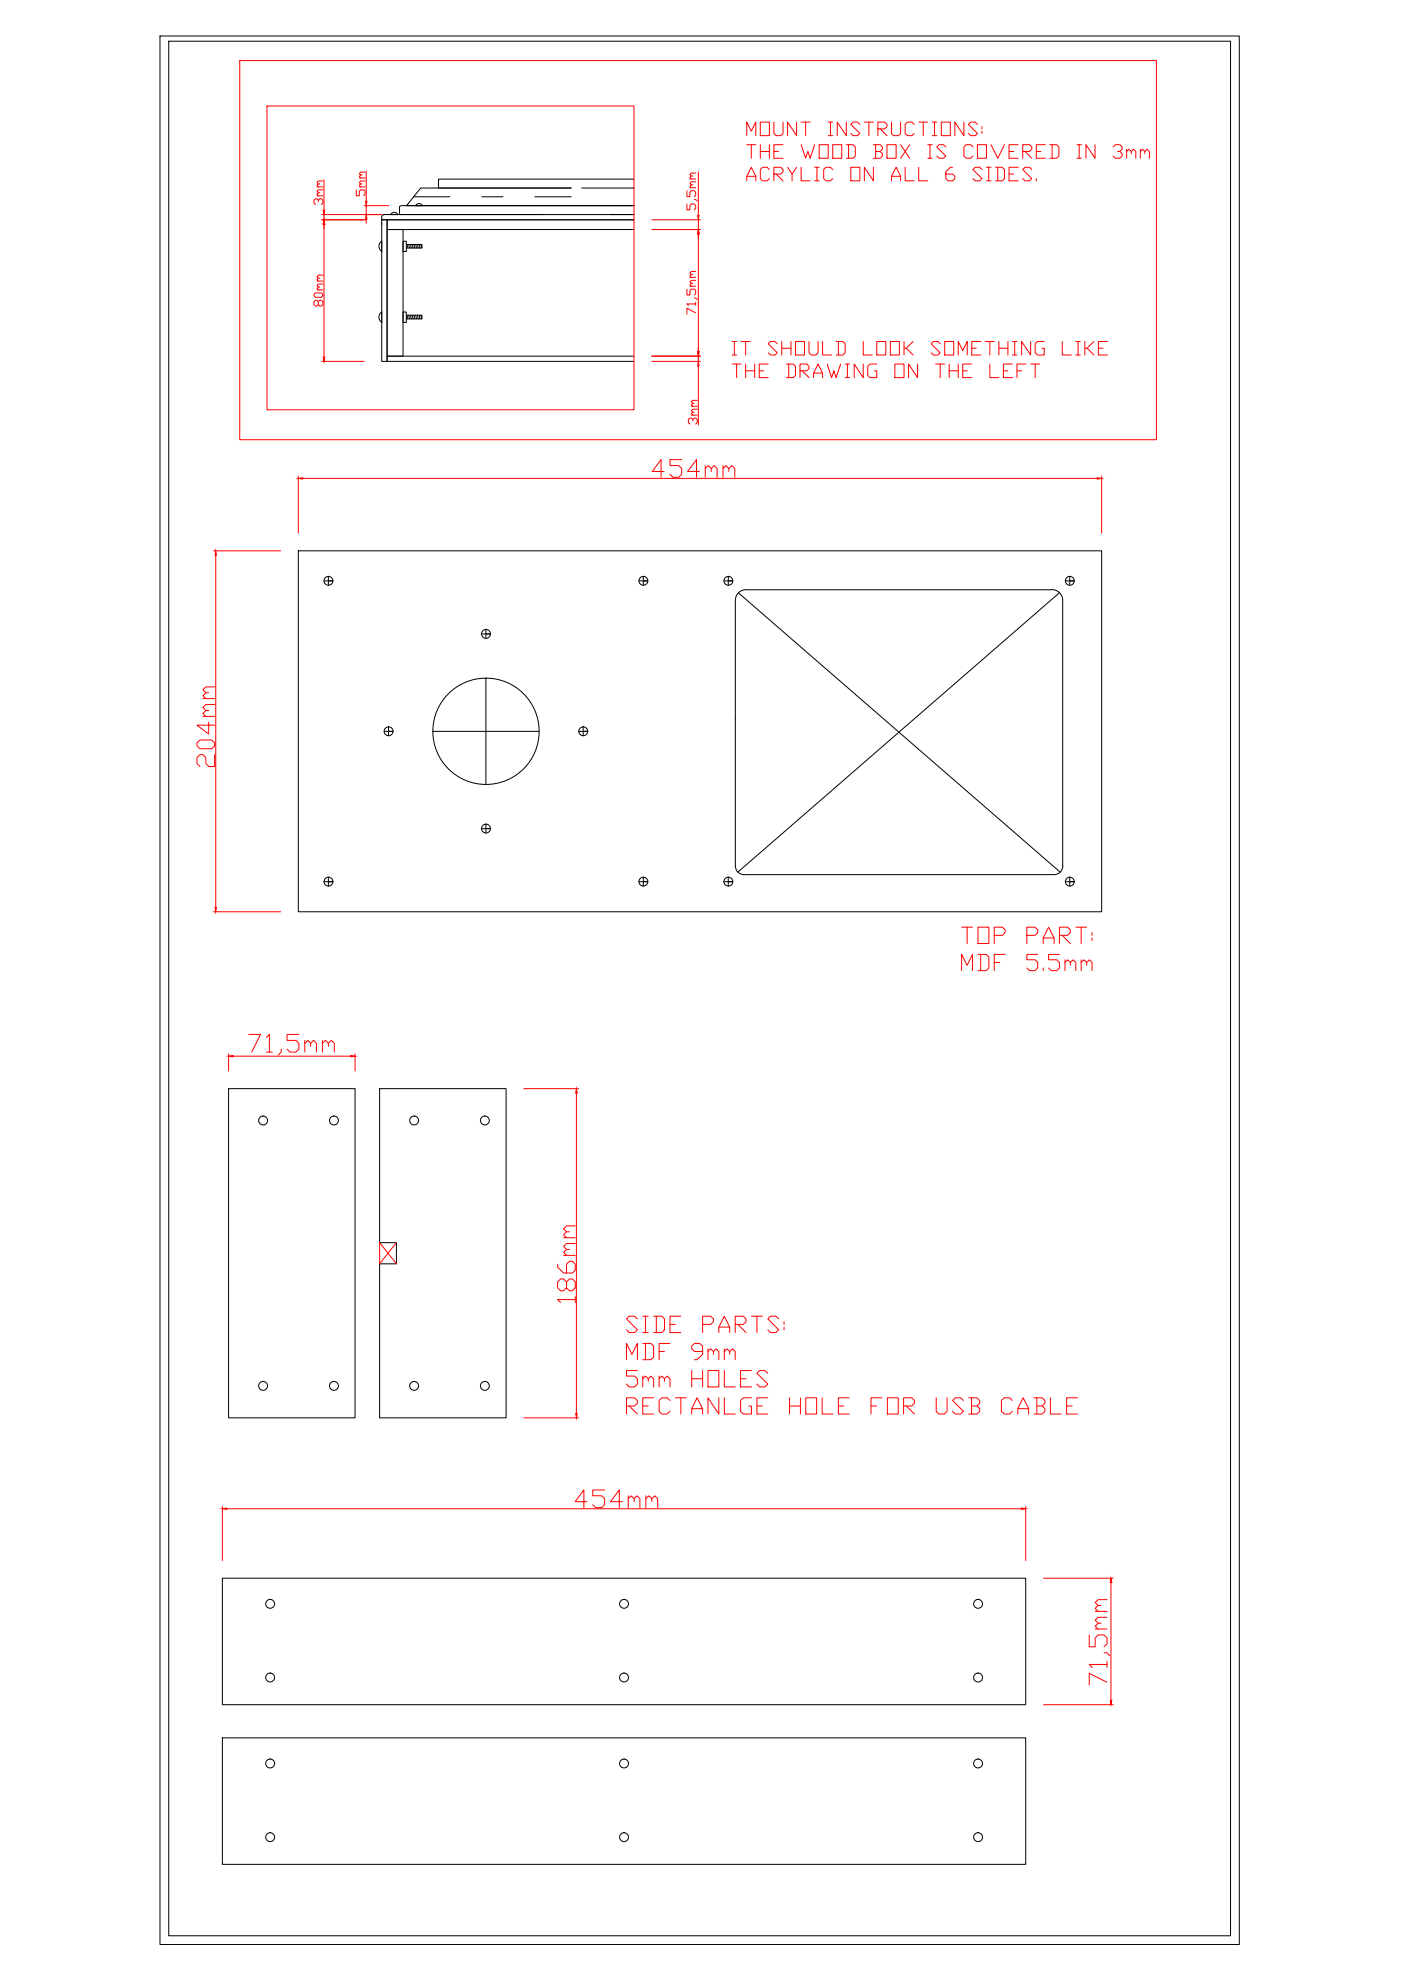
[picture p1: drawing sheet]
<svg xmlns="http://www.w3.org/2000/svg" width="420mm" height="594mm" viewBox="0 0 420 594" stroke-linecap="round" stroke-linejoin="round" font-family="sans-serif">
<g fill="none" stroke="#000" stroke-width=".3">
<path d="M48 10.8h323.7v572.3h-323.7zM50.6 12.4h318.4v568.1h-318.4zM124.1 59h10.8M144.5 59h6.3M160.4 59h10.9M174.5 56.4h15.6M190.1 53.7h-58.6v2.7h39.8h-45.1l-4.3 5.3h68.2h-69.8l-.5 .2v2.4h43M114.5 65.9h1.6v42.5h-1.6zM114.5 67v.3M114.5 72.3a1.88 1.88 0 0 0 0 3.1v-3.1M116.1 68.8h4.8v38h-4.8zM119.3 64.3a1.21 1.21 0 0 0-2.1 0"/>
<path d="M120.9 72.3h.9v3.1h-.9zM121.8 73.3h4.7v1.1h-4.7M122.1 73.3l.2 1.1M122.6 73.3l.2 1.1M123.1 73.3l.3 1.1M123.6 73.3l.3 1.1M124.1 73.3l.3 1.1M124.6 61.7h2.1M124.6 73.3l.3 1.1M125.2 73.3l.2 1.1M125.7 73.3l.3 1.1M126.2 73.3l.3 1.1"/>
<path d="M126.7 61.7a1.21 1.21 0 0 0-2.1 0M190.1 64.3h-75.1l-.5 .6v1h75.6h-74v2.9h74M114.5 96.7a1.84 1.84 0 0 1 0-3.1v3.1M120.9 93.6h.9v3.1h-.9zM121.8 94.5h4.7v1.1h-4.7M122.1 94.5l.2 1.1M122.6 94.5l.2 1.1M123.1 94.5l.3 1.1M123.6 94.5l.3 1.1M124.1 94.5l.3 1.1M124.6 94.5l.3 1.1M125.2 94.5l.2 1.1"/>
<path d="M125.7 94.5l.3 1.1M126.2 94.5l.3 1.1M190.1 106.8h-74v1.6h74M89.5 165.2h240.9v108.2h-240.9zM97.2 174.2h2.6M98.5 172.9v2.6M191.6 174.2h2.6M192.9 172.9v2.6M217.1 174.2h2.6M218.4 172.9v2.6M221.5 177.8l96.4 83.7M223.7 176.9l91.7-.1a3.2 3.2 0 0 1 3.3 3.2v79.6a2.54 2.54 0 0 1-2.6 2.7"/>
<path d="M223.7 176.8a3.2 3.2 0 0 0-3.2 3.2v79.6a2.6 2.6 0 0 0 2.7 2.7M317.7 177.8l-96.4 83.7M319.5 174.2h2.6M320.8 172.9v2.6M144.4 190.1h2.6M145.7 188.8v2.6M115.2 219.3h2.7M116.5 218v2.6M129.8 219.3h31.8M145.7 203.4v31.8M173.6 219.3h2.6M174.9 218v2.6"/>
<path d="M144.4 248.5h2.6M145.7 247.2v2.6M97.2 264.4h2.6M98.5 263.1v2.6M191.6 264.4h2.6M192.9 263.1v2.6M217.1 264.4h2.6M218.4 263.1v2.6M223.2 262.3h92.8M319.5 264.4h2.6M320.8 263.1v2.6M68.6 326.5h37.9v98.7h-37.9z"/>
<path d="M113.8 326.5h38v98.7h-38v-46.2h5.1v-6.3h-5.1zM66.7 473.3h240.9v37.9h-240.9zM66.7 521.2h240.9v37.9h-240.9z"/>
<circle cx="98.5" cy="174.2" r="1.33"/>
<circle cx="192.9" cy="174.2" r="1.33"/>
<circle cx="218.4" cy="174.2" r="1.33"/>
<circle cx="320.8" cy="174.2" r="1.33"/>
<circle cx="145.7" cy="190.1" r="1.33"/>
<circle cx="116.5" cy="219.3" r="1.33"/>
<circle cx="145.7" cy="219.3" r="15.9"/>
<circle cx="174.9" cy="219.3" r="1.33"/>
<circle cx="145.7" cy="248.5" r="1.33"/>
<circle cx="98.5" cy="264.4" r="1.33"/>
<circle cx="192.9" cy="264.4" r="1.33"/>
<circle cx="218.4" cy="264.4" r="1.33"/>
<circle cx="320.8" cy="264.4" r="1.33"/>
<circle cx="78.9" cy="336" r="1.33"/>
<circle cx="100.2" cy="336" r="1.33"/>
<circle cx="124.2" cy="336" r="1.33"/>
<circle cx="145.4" cy="336" r="1.33"/>
<circle cx="78.9" cy="415.6" r="1.33"/>
<circle cx="100.2" cy="415.6" r="1.33"/>
<circle cx="124.2" cy="415.6" r="1.33"/>
<circle cx="145.4" cy="415.6" r="1.33"/>
<circle cx="81" cy="481" r="1.33"/>
<circle cx="187.1" cy="481" r="1.33"/>
<circle cx="293.3" cy="481" r="1.33"/>
<circle cx="81" cy="503.1" r="1.33"/>
<circle cx="187.1" cy="503.1" r="1.33"/>
<circle cx="293.3" cy="503.1" r="1.33"/>
<circle cx="81" cy="528.8" r="1.33"/>
<circle cx="187.1" cy="528.8" r="1.33"/>
<circle cx="293.3" cy="528.8" r="1.33"/>
<circle cx="81" cy="550.9" r="1.33"/>
<circle cx="187.1" cy="550.9" r="1.33"/>
<circle cx="293.3" cy="550.9" r="1.33"/>
</g>
<g fill="none" stroke="#f00" stroke-width=".3">
<path d="M71.9 18.2h274.9v113.7h-274.9zM80.1 31.8h110v91.1h-110zM228 36.6h2.7v4.1h-2.7zM232.1 36.6v3.4l.7 .7h1.4l.6-.7v-3.4M238.9 36.6v4.1l-2.7-4.1v4.1M240.3 36.6h2.7M241.6 36.6v4.1M248.4 36.6h1.3M249.1 36.6v4.1M253.8 36.6v4.1l-2.7-4.1v4.1M257.9 37.3l-.7-.7h-1.4l-.6 .7 2.7 2.7-.7 .7h-1.4l-.6-.7M259.2 36.6h2.7"/>
<path d="M260.6 36.6v4.1M263.3 38.7h2l.7-.7v-.7l-.7-.7h-2v4.1M264 38.7l2 2M267.3 36.6v3.4l.7 .7h1.4l.7-.7v-3.4M274.2 37.3l-.7-.7h-1.4l-.6 .7v2.7l.6 .7h1.4l.7-.7M275.5 36.6h2.7M276.9 36.6v4.1M279.6 36.6h1.3M280.3 36.6v4.1M282.3 36.6h2.7v4.1h-2.7zM289.1 36.6v4.1l-2.7-4.1v4.1M293.1 37.3l-.6-.7h-1.4l-.7 .7 2.7 2.7-.6 .7h-1.4l-.7-.7"/>
<path d="M294.5 38v.7M294.5 39.3v.7M95.1 58.7h1.7M95.1 56h1.7M95.9 57.8h-.4l-.4 .5 .4 .4M95.9 55.2h-.4l-.4 .4 .4 .4M96.8 56.9h-1.3l-.4 .5 .4 .4M96.8 54.3h-1.3l-.4 .4 .4 .5M97.2 53.9v9.1M106.9 56.9v1.8h.9v-1.3l.4-.5h.9l.4 .5v.9l-.4 .4M107.8 56h1.7M107.8 53.4h1.7"/>
<path d="M108.6 55.2h-.4l-.4 .4 .4 .4M108.6 52.5h-.4l-.4 .5 .4 .4M109.5 54.3h-1.3l-.4 .4 .4 .5M109.5 51.6h-1.3l-.4 .5 .4 .4M109.8 51.3v9.1M206 57.2v1.8h.9v-1.3l.4-.5h.9l.4 .5v.8l-.4 .5M206.9 56.3h1.7M206.9 53.7h1.7M207.8 55.4h-.5l-.4 .5 .4 .4M207.8 52.8h-.5l-.4 .4 .4 .5M208.2 59.9h.4l.5 .4M208.6 54.5h-1.3l-.4 .5 .4 .4"/>
<path d="M208.6 51.9h-1.3l-.4 .4 .4 .5M209.4 51.6v13M224 40.7v-4.1l1.3 2.7 1.4-2.7v4.1M224 54.2v-1.3l1.3-2.7 1.4 2.7v1.3M224 43.4h2.7M224 52.9h2.7M225.3 43.4v4.1M228 43.4v4.1M228 45.4h2.7M230.7 50.8l-.6-.6h-1.4l-.7 .6v2.8l.7 .6h1.4l.6-.6M230.7 43.4v4.1M232.1 52.2h2.1l.6-.7v-.7l-.6-.6h-2.1v4"/>
<path d="M232.1 45.4h1.4M232.8 52.2l2 2M234.8 43.4h-2.7v4.1h2.7M236.2 50.2l1.3 2v2M238.9 50.2l-1.4 2M240.3 43.4l1.3 4.1 .7-2.1 .7 2.1 1.3-4.1M240.3 50.2v4h2.7M244.3 50.2h1.4M244.3 54.2h1.4M245 50.2v4M245.7 43.4h2.7v4.1h-2.7zM248.4 40.7h1.3"/>
<path d="M249.7 43.4h2.7v4.1h-2.7zM249.7 50.8l-.6-.6h-1.4l-.7 .6v2.8l.7 .6h1.4l.6-.6M253.8 43.4h2l.7 .7v2.7l-.7 .7h-2M254.5 43.4v4.1M255.2 50.2h2.7v4h-2.7zM261.9 43.4h2.1l.6 .7v.6l-.6 .7M261.9 50.2v4l-2.7-4v4M262.6 45.4h1.4l.6 .7v.7l-.6 .7h-2.1M262.6 43.4v4.1M266 43.4h2.7v4.1h-2.7zM267.3 54.2v-1.3l1.4-2.7 1.4 2.7v1.3M267.3 52.9h2.8"/>
<path d="M270.1 43.4l2.7 4.1M271.5 50.2v4h2.7M272.8 43.4l-2.7 4.1M275.5 50.2v4h2.7M278.2 43.4h1.4M278.2 47.5h1.4M278.9 43.4v4.1M279.6 40.7h1.3M283.6 44.1l-.6-.7h-1.4l-.7 .7 2.7 2.7-.6 .7h-1.4l-.7-.7M285.7 50.2h-.7l-1.4 1.3v2.1l.7 .6h1.4l.7-.6v-.7l-.7-.7h-2.1M291.8 44.1l-.7-.7h-1.4l-.6 .7v2.7l.6 .7h1.4l.7-.7M293.1 43.4h2.7v4.1h-2.7z"/>
<path d="M294.5 50.8l-.7-.6h-1.3l-.7 .6 2.7 2.8-.7 .6h-1.3l-.7-.6M295.8 50.2h1.4M295.8 54.2h1.4M296.5 50.2v4M297.2 43.4l2 4.1 2.1-4.1M298.5 50.2h2.1l.7 .6v2.8l-.7 .6h-2.1M299.2 50.2v4M302.6 45.4h1.4M302.6 52.2h1.4M305.4 43.4h-2.8v4.1h2.8M305.4 50.2h-2.8v4h2.8M306.7 45.4h2.1l.6-.7v-.6l-.6-.7h-2.1v4.1"/>
<path d="M307.4 45.4l2 2.1M309.4 50.8l-.6-.6h-1.4l-.7 .6 2.7 2.8-.6 .6h-1.4l-.7-.6M310.8 45.4h1.3M310.8 53.6v.6M313.5 43.4h-2.7v4.1h2.7M314.8 43.4h2.1l.7 .7v2.7l-.7 .7h-2.1M315.5 43.4v4.1M323 43.4h1.3M323 47.5h1.3M323.7 43.4v4.1M328.4 43.4v4.1l-2.7-4.1v4.1M333.8 44.1l.7-.7h1.3l.7 .7v.6l-.7 .7h-.6"/>
<path d="M335.8 45.4l.7 .7v.7l-.7 .7h-1.3l-.7-.7M337.9 45.4l.7-.7 .7 .7v.7M337.9 44.7v2.8M339.3 45.4l.7-.7 .6 .7v2.1M342 45.4l.7-.7 .6 .7v.7M342 44.7v2.8M343.3 45.4l.7-.7 .7 .7v2.1M95.5 60.5v-.5l-.4-.4h-.5l-.4 .4v.9l.4 .4M95.5 60l.4-.4h.5l.4 .4v.9l-.4 .4M96.5 65.9h13.5M96.5 64.3h18M97.2 64.3v1.6"/>
<path d="M97.2 67.3v39.8M109.2 61.7h7.4M109.8 61.7v2.6M109.8 65.7v1.3M195.5 68.8h14.6M195.5 65.9h14.6M206 61.2v1.7h.9v-1.3l.4-.4h.9l.4 .4v.9l-.4 .4M209.4 65.9v2.9M209.4 70.2v35.3M94.2 88.3l.4-.5h1.8l.4 .5v.4l-.4 .5h-1.8l-.4-.5zM95.1 87h1.7M95.1 84.3h1.7"/>
<path d="M95.5 90.5l.4-.5h.5l.4 .5v.9l-.4 .4h-.5l-.4-.4v-.9l-.4-.5h-.5l-.4 .5v.9l.4 .4h.5l.4-.4M95.9 86.1h-.4l-.4 .4 .4 .5M95.9 83.4h-.4l-.4 .4 .4 .5M96.8 85.2h-1.3l-.4 .4 .4 .5M96.8 82.5h-1.3l-.4 .5 .4 .4M206 86.7v1.8h.9v-1.3l.4-.5h.9l.4 .5v.9l-.4 .4M206.9 85.9h1.7M206.9 83.2h1.7M207.8 85h-.5l-.4 .4 .4 .5M207.8 82.3h-.5l-.4 .4 .4 .5M208.2 89.4h.4l.5 .4M208.6 93.8l-2.6-1.3v1.7"/>
<path d="M208.6 91.1h-2.6l.4 .5M208.6 84.1h-1.3l-.4 .4 .4 .5M208.6 81.4h-1.3l-.4 .4 .4 .5M208.6 90.7v.9M96.5 108.4h12.7M195.5 106.8h14.6M195.5 108.4h14.6M209.4 106.8v1.6M209.4 109.7v17.8M219.6 102.4h1.3M219.6 106.5h1.3M219.6 109.2h2.7"/>
<path d="M220.2 102.4v4.1M220.9 109.2v4M222.3 102.4h2.7M223.6 102.4v4.1M223.6 109.2v4M223.6 111.2h2.7M226.3 109.2v4M227.7 111.2h1.3M230.4 109.2h-2.7v4h2.7M233.1 103.1l-.7-.7h-1.3l-.7 .7 2.7 2.7-.7 .7h-1.3l-.7-.7M234.5 102.4v4.1M234.5 104.4h2.7"/>
<path d="M235.9 109.2h2l.7 .7v2.7l-.7 .6h-2M236.5 109.2v4M237.2 102.4v4.1M238.6 102.4h2.7v4.1h-2.7zM239.9 111.2h2l.7-.7v-.6l-.7-.7h-2v4M240.6 111.2l2 2M242.6 102.4v3.4l.7 .7h1.4l.6-.7v-3.4M244 113.2v-1.3l1.3-2.7 1.4 2.7v1.3M244 111.9h2.7M246.7 102.4v4.1h2.7M248 109.2l1.4 4 .7-2 .7 2 1.3-4M250.8 102.4h2l.7 .7v2.7l-.7 .7h-2"/>
<path d="M251.4 102.4v4.1M253.5 109.2h1.3M253.5 113.2h1.3M254.1 109.2v4M258.9 102.4v4.1h2.7M258.9 109.2v4l-2.7-4v4M262.9 102.4h2.8v4.1h-2.8zM262.9 109.2h-2l-.7 .7v2.7l.7 .6h2v-2h-.6M267 102.4h2.7v4.1h-2.7zM268.4 109.2h2.7v4h-2.7zM271.1 102.4v4.1M271.8 104.4l2 2.1"/>
<path d="M273.8 102.4l-2 2h-.7M275.2 109.2v4l-2.7-4v4M280.6 109.2h2.7M282 103.1l-.7-.7h-1.4l-.7 .7 2.8 2.7-.7 .7h-1.4l-.7-.7M282 109.2v4M283.3 102.4h2.7v4.1h-2.7zM284.7 111.2h2.7M284.7 109.2v4M287.4 106.5v-4.1l1.3 2.7 1.4-2.7v4.1M287.4 109.2v4M288.7 111.2h1.4M291.4 109.2h-2.7v4h2.7"/>
<path d="M291.4 104.4h1.4M294.1 102.4h-2.7v4.1h2.7M295.5 102.4h2.7M296.9 109.2v4h2.7M296.9 102.4v4.1M299.6 104.4h2.7M299.6 102.4v4.1M300.9 111.2h1.4M302.3 102.4v4.1M303.6 109.2h-2.7v4h2.7M303.6 102.4h1.4M303.6 106.5h1.4"/>
<path d="M304.3 102.4v4.1M305 111.2h1.4M307.7 109.2h-2.7v4M309.1 102.4v4.1l-2.7-4.1v4.1M309.1 109.2h2.7M310.4 109.2v4M313.2 102.4h-2.1l-.7 .7v2.7l.7 .7h2.1v-2.1h-.7M318.6 102.4v4.1h2.7M322.6 102.4h1.4M322.6 106.5h1.4M323.3 102.4v4.1M325.3 102.4v4.1"/>
<path d="M326 104.4l2.1 2.1M328.1 102.4l-2.1 2h-.7M329.4 104.4h1.4M332.1 102.4h-2.7v4.1h2.7M204.4 137.8h-3.5v1.8h2.7l.8 .9v1.7l-.8 .9h-1.8l-.9-.9M207.3 124.5h1.8M207.3 121.8h1.8M207.8 126.3v-.5l-.5-.4h-.4l-.5 .4v.9l.5 .5M207.8 125.8l.4-.4h.4l.5 .4v.9l-.5 .5M208.2 123.6h-.4l-.5 .4 .5 .5M208.2 120.9h-.4l-.5 .5 .5 .4M209.1 122.7h-1.3l-.5 .5 .5 .4"/>
<path d="M209.1 120.1h-1.3l-.5 .4 .5 .4M211.5 139.6v3.5M216.8 139.6v3.5M89.5 142.8v17.1M90.8 143.5h238.3M199.2 141.4h-3.6l2.7-3.6v5.3M209.7 141.4h-3.5l2.7-3.6v5.3M211.5 140.5l.9-.9 .9 .9v.9M213.3 140.5l.9-.9 .9 .9v2.6M216.8 140.5l.9-.9 .9 .9v.9M218.6 140.5l.9-.9 .9 .9v2.6M330.4 142.8v17.1"/>
<path d="M64 165.2h20.2M64.7 166.5v105.6M60.8 214.8h3.6M60.8 209.5h3.6M62.6 216.6v3.5l-3.5-2.6h5.3M62.6 213.1h-.9l-.9 .9 .9 .8M62.6 207.7h-.9l-.9 .9 .9 .9M64.4 211.3h-2.7l-.9 .9 .9 .9M64.4 206h-2.7l-.9 .8 .9 .9M59.1 222.8l.9-.9h3.5l.9 .9v.8l-.9 .9h-3.5l-.9-.9zM64.4 226.3v3.6h-1.8l-.9-.9v-1.8l-.9-.9h-.8l-.9 .9v1.8l.9 .9M64 273.4h20.2"/>
<path d="M288.4 278h3.2M290 278v5M293.3 278h3.3v5h-3.3zM322.6 278h3.3M324.2 278v5M327.5 279.7v.8M288.4 291.1v-4.9l1.6 3.3 1.6-3.3v4.9M293.3 286.2h2.5l.8 .8v3.3l-.8 .8h-2.5M294.1 286.2v4.9M298.2 280.5h2.4l.8-.8v-.9l-.8-.8h-2.4v5M298.2 288.6h1.6M301.4 286.2h-3.2v4.9"/>
<path d="M307.9 280.5h2.5l.8-.8v-.9l-.8-.8h-2.5v5M311.2 286.2h-3.3v1.6h2.5l.8 .8v1.7l-.8 .8h-1.6l-.9-.8M312.9 283v-1.7l1.6-3.3 1.6 3.3v1.7M312.9 281.3h3.2M312.9 290.3v.8M317.7 280.5h2.5l.8-.8v-.9l-.8-.8h-2.5v5M317.7 286.2h-3.2v1.6h2.4l.8 .8v1.7l-.8 .8h-1.6l-.8-.8M318.6 280.5l2.4 2.5M319.4 288.6l.8-.8 .8 .8v.9M319.4 287.8v3.3M321 288.6l.8-.8 .8 .8v2.5M324.2 288.6l.9-.8 .8 .8v.9"/>
<path d="M324.2 287.8v3.3M325.9 288.6l.8-.8 .8 .8v2.5M327.5 281.3v.8M68.6 316.1v5.1M69.9 316.7h35.3M74.6 310.2h3.5l-2.6 5.3M79.9 311.1l.9-.9v5.3M79.9 315.5h1.8M84.3 314.6v.9l-.8 .9M89.6 310.2h-3.5v1.8h2.6l.9 .9v1.7l-.9 .9h-1.7l-.9-.9M91.4 312.9l.9-.9 .8 .9v.9M91.4 312v3.5"/>
<path d="M93.1 312.9l.9-.9 .9 .9v2.6M96.7 312.9l.9-.9 .9 .9v.9M96.7 312v3.5M98.5 312.9l.9-.9 .9 .9v2.6M106.5 316.1v5.1M157.1 326.5h16.4M172.9 327.8v96.1M118.9 372.7l-5.1 6.3v-6.3l5.1 6.3M167.2 379.1v.9l1.8 1.8h2.7l.8-.9v-1.8l-.8-.9h-.9l-.9 .9v2.7M169 376.5h3.5M169 371.2h3.5M170.8 374.7h-.9l-.9 .9 .9 .9"/>
<path d="M170.8 369.4h-.9l-.9 .9 .9 .9M172.5 372.9h-2.6l-.9 .9 .9 .9M172.5 367.6h-2.6l-.9 .9 .9 .9M169.9 384.4l.9-.9h.9l.8 .9v1.8l-.8 .9h-.9l-.9-.9v-1.8l-.9-.9h-.9l-.9 .9v1.8l.9 .9h.9l.9-.9M172.5 389.7h-5.3l.9 .9M172.5 388.8v1.8M191.1 395.5l-.8-.8h-1.6l-.8 .8 3.2 3.3-.8 .8h-1.6l-.8-.8M192.8 394.7h1.6M192.8 399.6h1.6M193.6 394.7v4.9M196 394.7h2.5l.8 .8v3.3l-.8 .8h-2.5M196.8 394.7v4.9"/>
<path d="M200.9 397.2h1.6M204.2 394.7h-3.3v4.9h3.3M210.7 397.2h2.4l.9-.8v-.9l-.9-.8h-2.4v4.9M215.6 399.6v-1.6l1.6-3.3 1.6 3.3v1.6M215.6 398h3.2M220.5 397.2h2.4l.8-.8v-.9l-.8-.8h-2.4v4.9M221.3 397.2l2.4 2.4M225.4 394.7h3.2M227 394.7v4.9M233.5 395.5l-.8-.8h-1.6l-.8 .8 3.2 3.3-.8 .8h-1.6l-.8-.8M235.1 396.4v.8M235.1 398v.8"/>
<path d="M187.9 407.8v-4.9l1.6 3.2 1.6-3.2v4.9M191.1 411h-3.2v1.7h2.4l.8 .8v1.6l-.8 .8h-1.6l-.8-.8M192.8 402.9h2.4l.8 .8v3.3l-.8 .8h-2.4M192.8 413.5l.8-.8 .8 .8v.8M192.8 412.7v3.2M193.6 402.9v4.9M194.4 413.5l.8-.8 .8 .8v2.4M196 419.2h-3.2v4.9h3.2M197.7 413.5l.8-.8 .8 .8v.8M197.7 405.3h1.6M197.7 412.7v3.2M199.3 413.5l.8-.8 .8 .8v2.4"/>
<path d="M200.9 402.9h-3.2v4.9M200.9 420l-.8-.8h-1.6l-.8 .8v3.2l.8 .9h1.6l.8-.9M202.5 419.2h3.3M204.2 419.2v4.9M207.4 411v4.9M207.4 413.5h3.3M210.7 405.3h-2.4l-.9-.8v-.8l.9-.8h1.6l.8 .8v2.4l-1.6 1.7h-.8M210.7 411v4.9M212.3 405.3l.8-.8 .9 .8v.8M212.3 411h3.3v4.9h-3.3zM212.3 404.5v3.3M214 405.3l.8-.8 .8 .8v2.5"/>
<path d="M215.6 419.2v4.9l-3.3-4.9v4.9M217.2 405.3l.8-.8 .8 .8v.8M217.2 411v4.9h3.3M217.2 419.2v4.9h3.3M217.2 404.5v3.3M218.8 405.3l.8-.8 .9 .8v2.5M222.1 413.5h1.6M225.4 411h-3.3v4.9h3.3M225.4 419.2h-2.5l-.8 .8v3.2l.8 .9h2.5v-2.5h-.8M230.3 411.8l-.9-.8h-1.6l-.8 .8 3.3 3.3-.9 .8h-1.6l-.8-.8M230.3 419.2h-3.3v4.9h3.3M236.8 419.2v4.9"/>
<path d="M240 419.2v4.9M241.7 419.2h3.2v4.9h-3.2zM246.6 419.2v4.9h3.2M254.7 419.2h-3.3v4.9h3.3M264.5 419.2h-3.3v4.9M266.1 419.2h3.3v4.9h-3.3zM280.8 419.2v4l.8 .9h1.6l.8-.9v-4M288.9 420l-.8-.8h-1.6l-.8 .8 3.2 3.2-.8 .9h-1.6l-.8-.9M290.5 419.2h2.5l.8 .8v.8l-.8 .8M291.4 419.2v4.9M303.6 420l-.8-.8h-1.6l-.9 .8v3.2l.9 .9h1.6l.8-.9M310.1 419.2h2.5l.8 .8v.8l-.8 .8"/>
<path d="M311 419.2v4.9M315 419.2v4.9h3.3M323.1 419.2h-3.2v4.9h3.2M157.1 425.2h16.4M187.9 421.6h2.4l.8-.8v-.8l-.8-.8h-2.4v4.9M188.7 421.6l2.4 2.5M192.8 421.6h1.6M207.4 424.1v-1.7l1.7-3.2 1.6 3.2v1.7M207.4 422.4h3.3M227 421.6h1.6M236.8 421.6h3.2M251.4 421.6h1.7"/>
<path d="M261.2 421.6h1.7M271 421.6h2.4l.8-.8v-.8l-.8-.8h-2.4v4.9M271.8 421.6l2.4 2.5M291.4 421.6h1.6l.8 .8v.8l-.8 .9h-2.5M305.2 424.1v-1.7l1.6-3.2 1.7 3.2v1.7M305.2 422.4h3.3M311 421.6h1.6l.8 .8v.8l-.8 .9h-2.5M319.9 421.6h1.6M66.7 451.8v16.2M68 452.5h238.3M176 450.3h-3.5l2.6-3.5v5.3M181.3 446.8h-3.5v1.8h2.6l.9 .9v1.7l-.9 .9h-1.7l-.9-.9"/>
<path d="M186.6 450.3h-3.5l2.6-3.5v5.3M188.4 449.5l.9-.9 .9 .9v.8M188.4 448.6v3.5M190.2 449.5l.8-.9 .9 .9v2.6M193.7 449.5l.9-.9 .9 .9v.8M193.7 448.6v3.5M195.5 449.5l.9-.9 .8 .9v2.6M307.6 451.8v16.2M312.9 473.3h21M332 479.7h-2.7l-.9 .9 .9 .9M333.2 474.6v35.3M326.7 490.3v3.6h1.7v-2.7l.9-.9h1.8l.9 .9v1.8l-.9 .9"/>
<path d="M328.4 488.5h3.6M328.4 483.2h3.6M330.2 486.8h-.9l-.9 .9 .9 .8M330.2 481.5h-.9l-.9 .8 .9 .9M331.1 495.6h.9l.8 .9M332 499.2h-5.3l.8 .8M332 485h-2.7l-.9 .9 .9 .9M332 498.3v1.7M312.9 511.2h21M332 504.5l-5.3-2.7v3.5"/>
</g>
<g fill="#f00" stroke="#f00" stroke-width=".3">
<path d="M66.7 452.5l1.3-.3v.5z"/>
<path d="M306.3 452.2l1.3 .3-1.3 .2z"/>
<path d="M333.2 473.3l.2 1.3h-.4z"/>
<path d="M333 509.9h.4l-.2 1.3z"/>
<path d="M68.6 316.7l1.3-.2v.4z"/>
<path d="M105.2 316.5l1.3 .2-1.3 .2z"/>
<path d="M172.6 423.9h.5l-.2 1.3z"/>
<path d="M172.9 326.5l.2 1.3h-.5z"/>
<path d="M89.5 143.5l1.3-.2v.4z"/>
<path d="M329.1 143.3l1.3 .2-1.3 .2z"/>
<path d="M64.7 165.2l.2 1.3h-.4z"/>
<path d="M64.5 272.1h.4l-.2 1.3z"/>
<path d="M209.4 68.8l.2 1.4h-.4z"/>
<path d="M209.2 64.6h.4l-.2 1.3z"/>
<path d="M209.2 105.5h.4l-.2 1.3z"/>
<path d="M209.4 108.4l.2 1.3h-.4z"/>
<path d="M97.2 65.9l.2 1.4h-.5z"/>
<path d="M96.9 107.1h.5l-.2 1.3z"/>
<path d="M96.9 63h.5l-.2 1.3z"/>
<path d="M109.8 64.3l.2 1.4h-.4z"/>
<path d="M109.6 60.4h.4l-.2 1.3z"/>
</g>
</svg>
